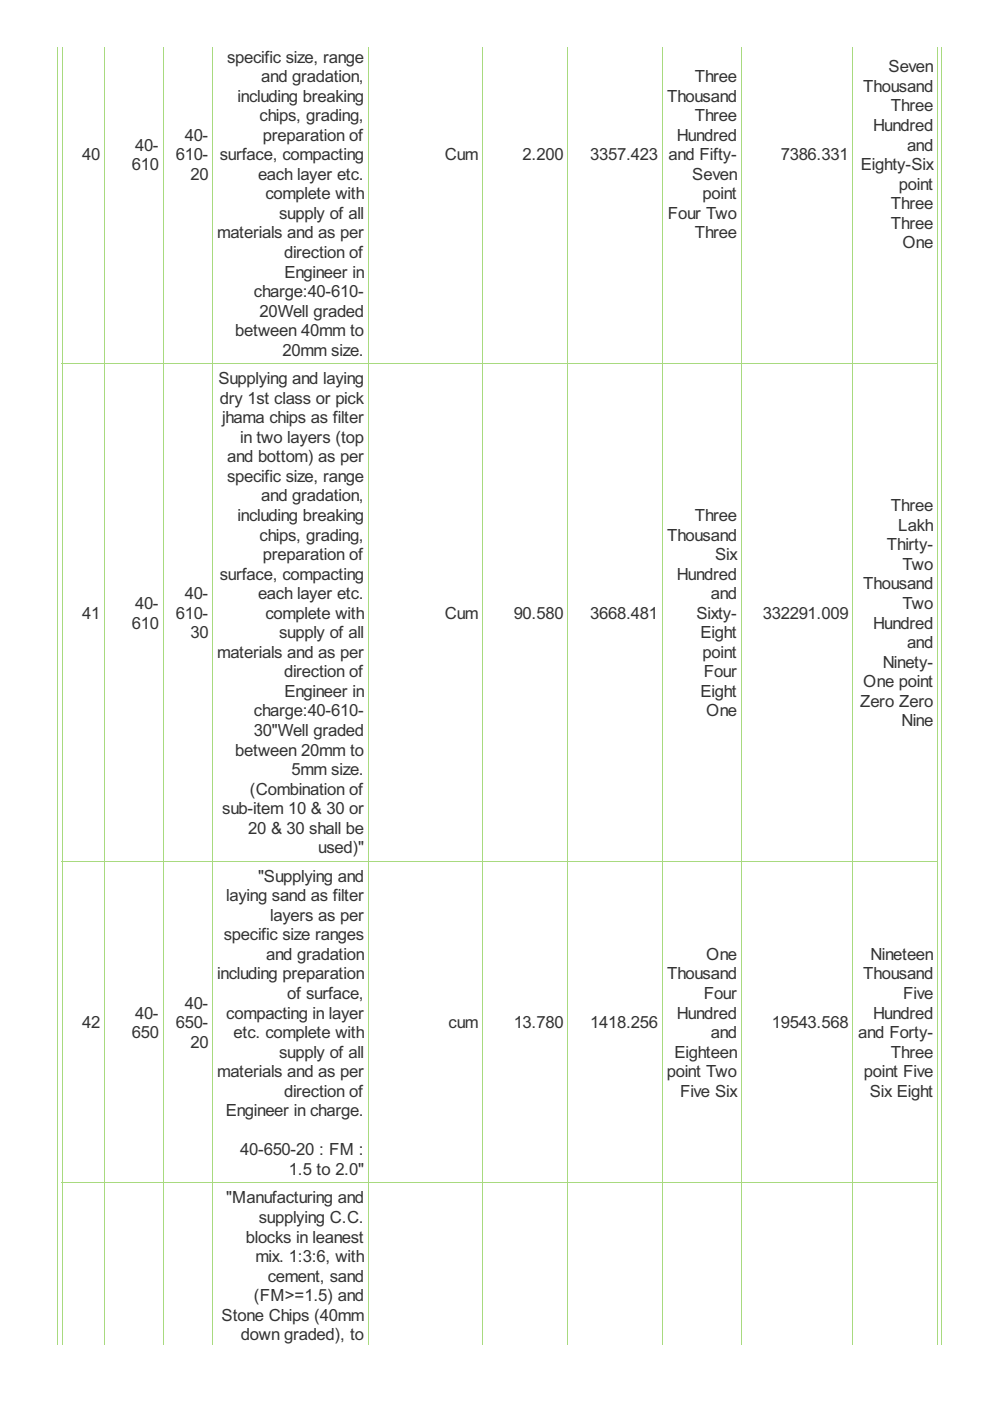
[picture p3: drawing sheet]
<svg xmlns="http://www.w3.org/2000/svg" width="210mm" height="297mm" viewBox="0 0 210 297" stroke-linecap="round" stroke-linejoin="round" font-family="sans-serif">
<defs><g id="words">
<g font-size="4" fill="#333">
<text x="48.1" y="13.3">specific size, range</text>
<text x="55.4" y="17.4">and gradation,</text>
<text x="147.3" y="17.4">Three</text>
<text x="188.4" y="15.3">Seven</text>
<text x="50.4" y="21.6">including breaking</text>
<text x="141.4" y="21.6">Thousand</text>
<text x="183" y="19.5">Thousand</text>
<text x="188.9" y="23.6">Three</text>
<text x="39.2" y="29.8">40-</text>
<text x="55.1" y="25.7">chips, grading,</text>
<text x="55.7" y="29.8">preparation of</text>
<text x="143.5" y="29.8">Hundred</text>
<text x="147.3" y="25.7">Three</text>
<text x="185.1" y="27.8">Hundred</text>
<text x="17.4" y="34">40</text>
<text x="28.6" y="31.9">40-</text>
<text x="37.3" y="34">610-</text>
<text x="46.6" y="34">surface, compacting</text>
<text x="94.3" y="34">Cum</text>
<text x="110.8" y="34">2.200</text>
<text x="125.1" y="34">3357.423</text>
<text x="141.7" y="34">and Fifty-</text>
<text x="165.5" y="34">7386.331</text>
<text x="192.3" y="31.9">and</text>
<text x="27.9" y="36.1">610</text>
<text x="40.4" y="38.1">20</text>
<text x="54.7" y="38.1">each layer etc.</text>
<text x="146.8" y="38.1">Seven</text>
<text x="182.5" y="36.1">Eighty-Six</text>
<text x="190.6" y="40.2">point</text>
<text x="56.3" y="42.3">complete with</text>
<text x="59.2" y="46.4">supply of all</text>
<text x="141.6" y="46.4">Four Two</text>
<text x="149" y="42.3">point</text>
<text x="188.9" y="44.3">Three</text>
<text x="46.1" y="50.6">materials and as per</text>
<text x="147.3" y="50.6">Three</text>
<text x="188.9" y="48.5">Three</text>
<text x="191.3" y="52.6">One</text>
<text x="60.2" y="54.7">direction of</text>
<text x="60.3" y="58.8">Engineer in</text>
<text x="53.8" y="63">charge:40-610-</text>
<text x="49.9" y="71.3">between 40mm to</text>
<text x="55.1" y="67.1">20Well graded</text>
<text x="59.9" y="75.4">20mm size.</text>
<text x="46.3" y="81.5">Supplying and laying</text>
<text x="46.6" y="85.6">dry 1st class or pick</text>
<text x="47.1" y="89.8">jhama chips as filter</text>
<text x="50.9" y="93.9">in two layers (top</text>
<text x="48.1" y="98">and bottom) as per</text>
<text x="48.1" y="102.2">specific size, range</text>
<text x="55.4" y="106.3">and gradation,</text>
<text x="50.4" y="110.5">including breaking</text>
<text x="147.3" y="110.5">Three</text>
<text x="188.9" y="108.4">Three</text>
<text x="190.5" y="112.5">Lakh</text>
<text x="55.1" y="114.6">chips, grading,</text>
<text x="55.7" y="118.8">preparation of</text>
<text x="141.4" y="114.6">Thousand</text>
<text x="151.6" y="118.8">Six</text>
<text x="188" y="116.7">Thirty-</text>
<text x="46.6" y="122.9">surface, compacting</text>
<text x="143.5" y="122.9">Hundred</text>
<text x="183" y="125">Thousand</text>
<text x="191.3" y="120.8">Two</text>
<text x="17.4" y="131.2">41</text>
<text x="28.6" y="129.1">40-</text>
<text x="37.3" y="131.2">610-</text>
<text x="39.2" y="127">40-</text>
<text x="54.7" y="127">each layer etc.</text>
<text x="56.3" y="131.2">complete with</text>
<text x="94.3" y="131.2">Cum</text>
<text x="108.9" y="131.2">90.580</text>
<text x="125.1" y="131.2">3668.481</text>
<text x="147.6" y="131.2">Sixty-</text>
<text x="150.7" y="127">and</text>
<text x="161.7" y="131.2">332291.009</text>
<text x="191.3" y="129.1">Two</text>
<text x="27.9" y="133.3">610</text>
<text x="40.4" y="135.3">30</text>
<text x="59.2" y="135.3">supply of all</text>
<text x="148.5" y="135.3">Eight</text>
<text x="185.1" y="133.3">Hundred</text>
<text x="192.3" y="137.4">and</text>
<text x="46.1" y="139.5">materials and as per</text>
<text x="60.2" y="143.6">direction of</text>
<text x="149" y="139.5">point</text>
<text x="149.2" y="143.6">Four</text>
<text x="187.2" y="141.5">Ninety-</text>
<text x="60.3" y="147.8">Engineer in</text>
<text x="148.5" y="147.8">Eight</text>
<text x="182.4" y="149.8">Zero Zero</text>
<text x="183" y="145.7">One point</text>
<text x="53.8" y="151.9">charge:40-610-</text>
<text x="149.7" y="151.9">One</text>
<text x="191.2" y="154">Nine</text>
<text x="49.9" y="160.2">between 20mm to</text>
<text x="53.8" y="156">30&quot;Well graded</text>
<text x="61.8" y="164.3">5mm size.</text>
<text x="47.1" y="172.6">sub-item 10 &amp; 30 or</text>
<text x="53" y="168.5">(Combination of</text>
<text x="52.6" y="176.8">20 &amp; 30 shall be</text>
<text x="67.5" y="180.9">used)&quot;</text>
<text x="48" y="191.1">laying sand as filter</text>
<text x="54.7" y="187">&quot;Supplying and</text>
<text x="57.3" y="195.2">layers as per</text>
<text x="47.5" y="199.4">specific size ranges</text>
<text x="56.4" y="203.5">and gradation</text>
<text x="149.7" y="203.5">One</text>
<text x="184.6" y="203.5">Nineteen</text>
<text x="46.1" y="207.7">including preparation</text>
<text x="141.4" y="207.7">Thousand</text>
<text x="183" y="207.7">Thousand</text>
<text x="28.6" y="216">40-</text>
<text x="39.2" y="213.9">40-</text>
<text x="48" y="216">compacting in layer</text>
<text x="60.9" y="211.8">of surface,</text>
<text x="143.5" y="216">Hundred</text>
<text x="149.2" y="211.8">Four</text>
<text x="185.1" y="216">Hundred</text>
<text x="191.5" y="211.8">Five</text>
<text x="17.4" y="218">42</text>
<text x="27.9" y="220.1">650</text>
<text x="37.3" y="218">650-</text>
<text x="49.5" y="220.1">etc. complete with</text>
<text x="95.1" y="218">cum</text>
<text x="108.9" y="218">13.780</text>
<text x="125.1" y="218">1418.256</text>
<text x="150.7" y="220.1">and</text>
<text x="163.6" y="218">19543.568</text>
<text x="181.9" y="220.1">and Forty-</text>
<text x="40.4" y="222.2">20</text>
<text x="59.2" y="224.2">supply of all</text>
<text x="143" y="224.2">Eighteen</text>
<text x="188.9" y="224.2">Three</text>
<text x="46.1" y="228.4">materials and as per</text>
<text x="60.2" y="232.5">direction of</text>
<text x="141.4" y="228.4">point Two</text>
<text x="144.2" y="232.5">Five Six</text>
<text x="183.2" y="228.4">point Five</text>
<text x="184.4" y="232.5">Six Eight</text>
<text x="47.9" y="236.7">Engineer in charge.</text>
<text x="50.9" y="245">40-650-20 : FM :</text>
<text x="61.3" y="249.1">1.5 to 2.0&quot;</text>
<text x="48" y="255.1">&quot;Manufacturing and</text>
<text x="52.1" y="263.4">blocks in leanest</text>
<text x="54.9" y="259.3">supplying C.C.</text>
<text x="54.2" y="267.6">mix. 1:3:6, with</text>
<text x="53.8" y="275.9">(FM&gt;=1.5) and</text>
<text x="56.8" y="271.7">cement, sand</text>
<text x="47" y="280">Stone Chips (40mm</text>
<text x="51.1" y="284.2">down graded), to</text>
</g>
</g></defs>
<g fill="none" stroke="#a8da7f" stroke-width=".21">
<path d="M12.1 9.9v275.2M13.2 9.9v275.2M22.2 9.9v275.2M34.6 9.9v275.2M45.1 9.9v275.2M78.1 9.9v275.2M102.3 9.9v275.2M120.4 9.9v275.2M140.4 9.9v275.2M157.2 9.9v275.2M180.8 9.9v275.2M198.8 9.9v275.2"/>
<path d="M199.6 9.9v275.2M13.1 77.1h185.8M13.1 182.6h185.8M13.1 250.7h185.8"/>
</g>
<use href="#words"/>
</svg>
